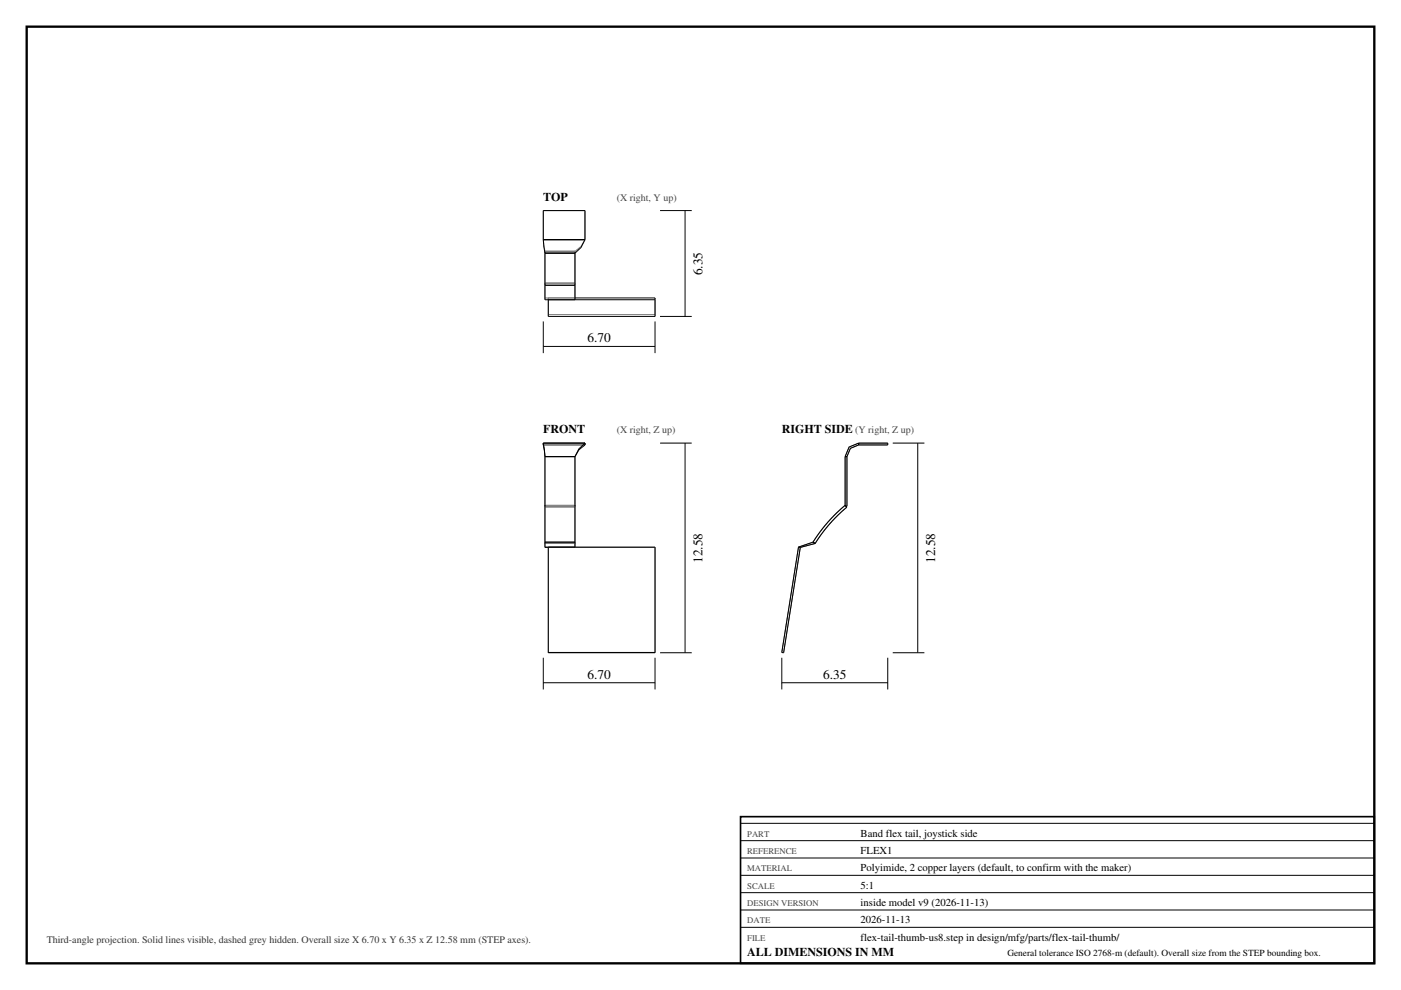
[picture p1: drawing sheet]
<svg xmlns="http://www.w3.org/2000/svg" width="420mm" height="297mm" viewBox="0 0 420 297" stroke-linecap="round" stroke-linejoin="round" font-family="sans-serif">
<defs><g id="words">
<g font-size="4">
<text x="210.6" y="82.6" transform="rotate(-90 210.6 82.6)">6.35</text>
<text x="176.1" y="102.7">6.70</text>
<text x="210.6" y="168.9" transform="rotate(-90 210.6 168.9)">12.58</text>
<text x="280.3" y="168.9" transform="rotate(-90 280.3 168.9)">12.58</text>
<text x="176.1" y="203.6">6.70</text>
<text x="246.8" y="203.6">6.35</text>
</g>
<g font-size="3.6">
<text x="162.9" y="60.2">TOP</text>
<text x="162.9" y="129.9">FRONT</text>
<text x="234.4" y="129.9">RIGHT SIDE</text>
<text x="224" y="286.8">ALL DIMENSIONS IN MM</text>
</g>
<g font-size="3.2">
<text x="258" y="251">Band flex tail, joystick side</text>
<text x="258" y="256.2">FLEX1</text>
<text x="258" y="261.4">Polyimide, 2 copper layers (default, to confirm with the maker)</text>
<text x="258" y="266.6">5:1</text>
<text x="258" y="271.8">inside model v9 (2026-11-13)</text>
<text x="258" y="277">2026-11-13</text>
<text x="258" y="282.2">flex-tail-thumb-us8.step in design/mfg/parts/flex-tail-thumb/</text>
</g>
<g font-size="3" fill="#444">
<text x="184.9" y="60.2">(X right, Y up)</text>
<text x="184.9" y="129.9">(X right, Z up)</text>
<text x="256.4" y="129.9">(Y right, Z up)</text>
</g>
<text font-size="3" fill="#333" x="14" y="283">Third-angle projection. Solid lines visible, dashed grey hidden. Overall size X 6.70 x Y 6.35 x Z 12.58 mm (STEP axes).</text>
<text font-size="2.8" x="302" y="286.8">General tolerance ISO 2768-m (default). Overall size from the STEP bounding box.</text>
<g font-size="2.6" fill="#444">
<text x="224" y="251">PART</text>
<text x="224" y="256.2">REFERENCE</text>
<text x="224" y="261.4">MATERIAL</text>
<text x="224" y="266.6">SCALE</text>
<text x="224" y="271.8">DESIGN VERSION</text>
<text x="224" y="277">DATE</text>
<text x="224" y="282.2">FILE</text>
</g>
</g></defs>
<path d="M8 8h404v281h-404z" fill="none" stroke="#000" stroke-width=".7" stroke-linecap="butt"/>
<g fill="none" stroke="#777" stroke-width=".3">
<path d="M162.9 71.9h12.5M162.9 71.9l.5 3.5M162.9 71.9v-8.7h12.5v8.7M163.4 75.4v.5M163.4 75.9h9M163.4 75.4h9M163.4 75.4v9.5M163.4 75.9h.1M172.4 75.4v.5M172.4 75.4v9.5M172.4 75.9h.1M175.4 71.9l-1.2 2.1-1.8 1.4"/>
<path d="M163.4 84.9h9M163.4 84.9v.7M163.4 89.4h9M163.4 84.9v4.5M163.4 89.4v.5M164.4 94.4v.5M164.4 89.4v5M164.4 89.4v.5M164.4 94.4h32M164.4 89.4h8M172.4 84.9v.7M172.4 84.9v4.5"/>
<path d="M172.4 89.4v.5M196.4 94.4v.5M196.4 89.4v5M162.9 132.9h12.5v.6h-12.5zM163.4 137h9v14.9h-9zM253.4 137v14.9h.5v-14.9M253.4 137h.5M257.4 133.5l-2.5 1-1 2.5M257.4 132.9l-2.9 1.2-1.1 2.9M257.4 132.9v.6M257.4 132.9h8.7v.6h-8.7M163.4 152.1h9"/>
<path d="M163.4 152.1v10.9M163.4 152.1v-.5h9v.5M172.4 152.1v10.9M163.4 163h9M163.4 162.6v.4M163.4 163v1.2M164.4 164.2v31.6M164.4 164.1v.1M164.4 164.2h32M164.4 164.2h8M172.4 162.6v.4M172.4 163v1.2"/>
<path d="M172.4 164.1v.1M196.4 164.2v31.6M196.4 164.1v.1M239.4 164.1l-5 31.6 .5 .1 5-31.6M239.4 164.1l.5 .1M243.7 162.6a46.4 46.4 0 0 1 9.7-11l.5 .5a45.6 45.6 0 0 0-9.5 10.9M243.7 162.6l.7 .4M243.7 162.6l-4.3 1.5M244.4 163l-4.5 1.2"/>
</g>
<g fill="none" stroke="#000" stroke-width=".3">
<path d="M162.9 71.9l.5 4M162.9 71.9h12.5M162.9 71.9v-8.7h12.5v8.7M163.4 75.9h9M163.4 75.9v9.7M172.4 75.9v9.7M175.4 71.9l-1.2 2.3-1.8 1.7M197.9 63.2h9.5M205.4 63.2v31.7M162.9 96.4v9.5M163.4 85.6h9M163.4 85.6v4.3h9v-4.3"/>
<path d="M164.4 89.9h32v5h-32zM172.4 89.4h24v.5M196.4 96.4v9.5M197.9 94.9h9.5M162.9 103.9h33.5M162.9 132.9l.5 4.1M162.9 132.9h12.5M163.4 137v14.9M163.4 137h9M172.4 137v14.9M175.4 132.9v.6l-1.8 1.4-1.2 2.1M175.4 132.9l-1.9 1.7-1.1 2.4"/>
<path d="M197.9 132.9h9.5M205.4 132.9v62.9M253.4 137v14.9h.5v-14.9M253.4 137h.5M257.4 133.5l-2.5 1-1 2.5M257.4 132.9l-2.9 1.2-1.1 2.9M257.4 132.9v.6M257.4 132.9h8.7v.6h-8.7M267.6 132.9h9.5M275.1 132.9v62.9M163.4 151.6v11M172.4 151.6v11"/>
<path d="M163.4 162.6h9M163.4 164.1l1 .1M163.4 162.6v1.5M172.4 162.6v1.5h-9M239.4 164.1l-5 31.6 .5 .1 5-31.6M239.4 164.1l.5 .1M243.7 162.6a46.4 46.4 0 0 1 9.7-11l.5 .5a45.6 45.6 0 0 0-9.5 10.9M243.7 162.6l.7 .4M243.7 162.6l-4.3 1.5M244.4 163l-4.5 1.2M162.9 197.3v9.5M164.4 195.7h32"/>
<path d="M164.4 195.7v-31.6h32v31.6M196.4 197.3v9.5M197.9 195.8h9.5M234.4 197.3v9.5M266.1 197.3v9.5M267.6 195.8h9.5M162.9 204.8h33.5M234.4 204.8h31.7M222 247h190M222 252.2h190M222 257.4h190M222 262.6h190"/>
<path d="M222 267.8h190M222 273h190M222 278.2h190"/>
</g>
<path d="M222 245h190v44h-190z" fill="none" stroke="#000" stroke-width=".5"/>
<use href="#words"/>
</svg>
